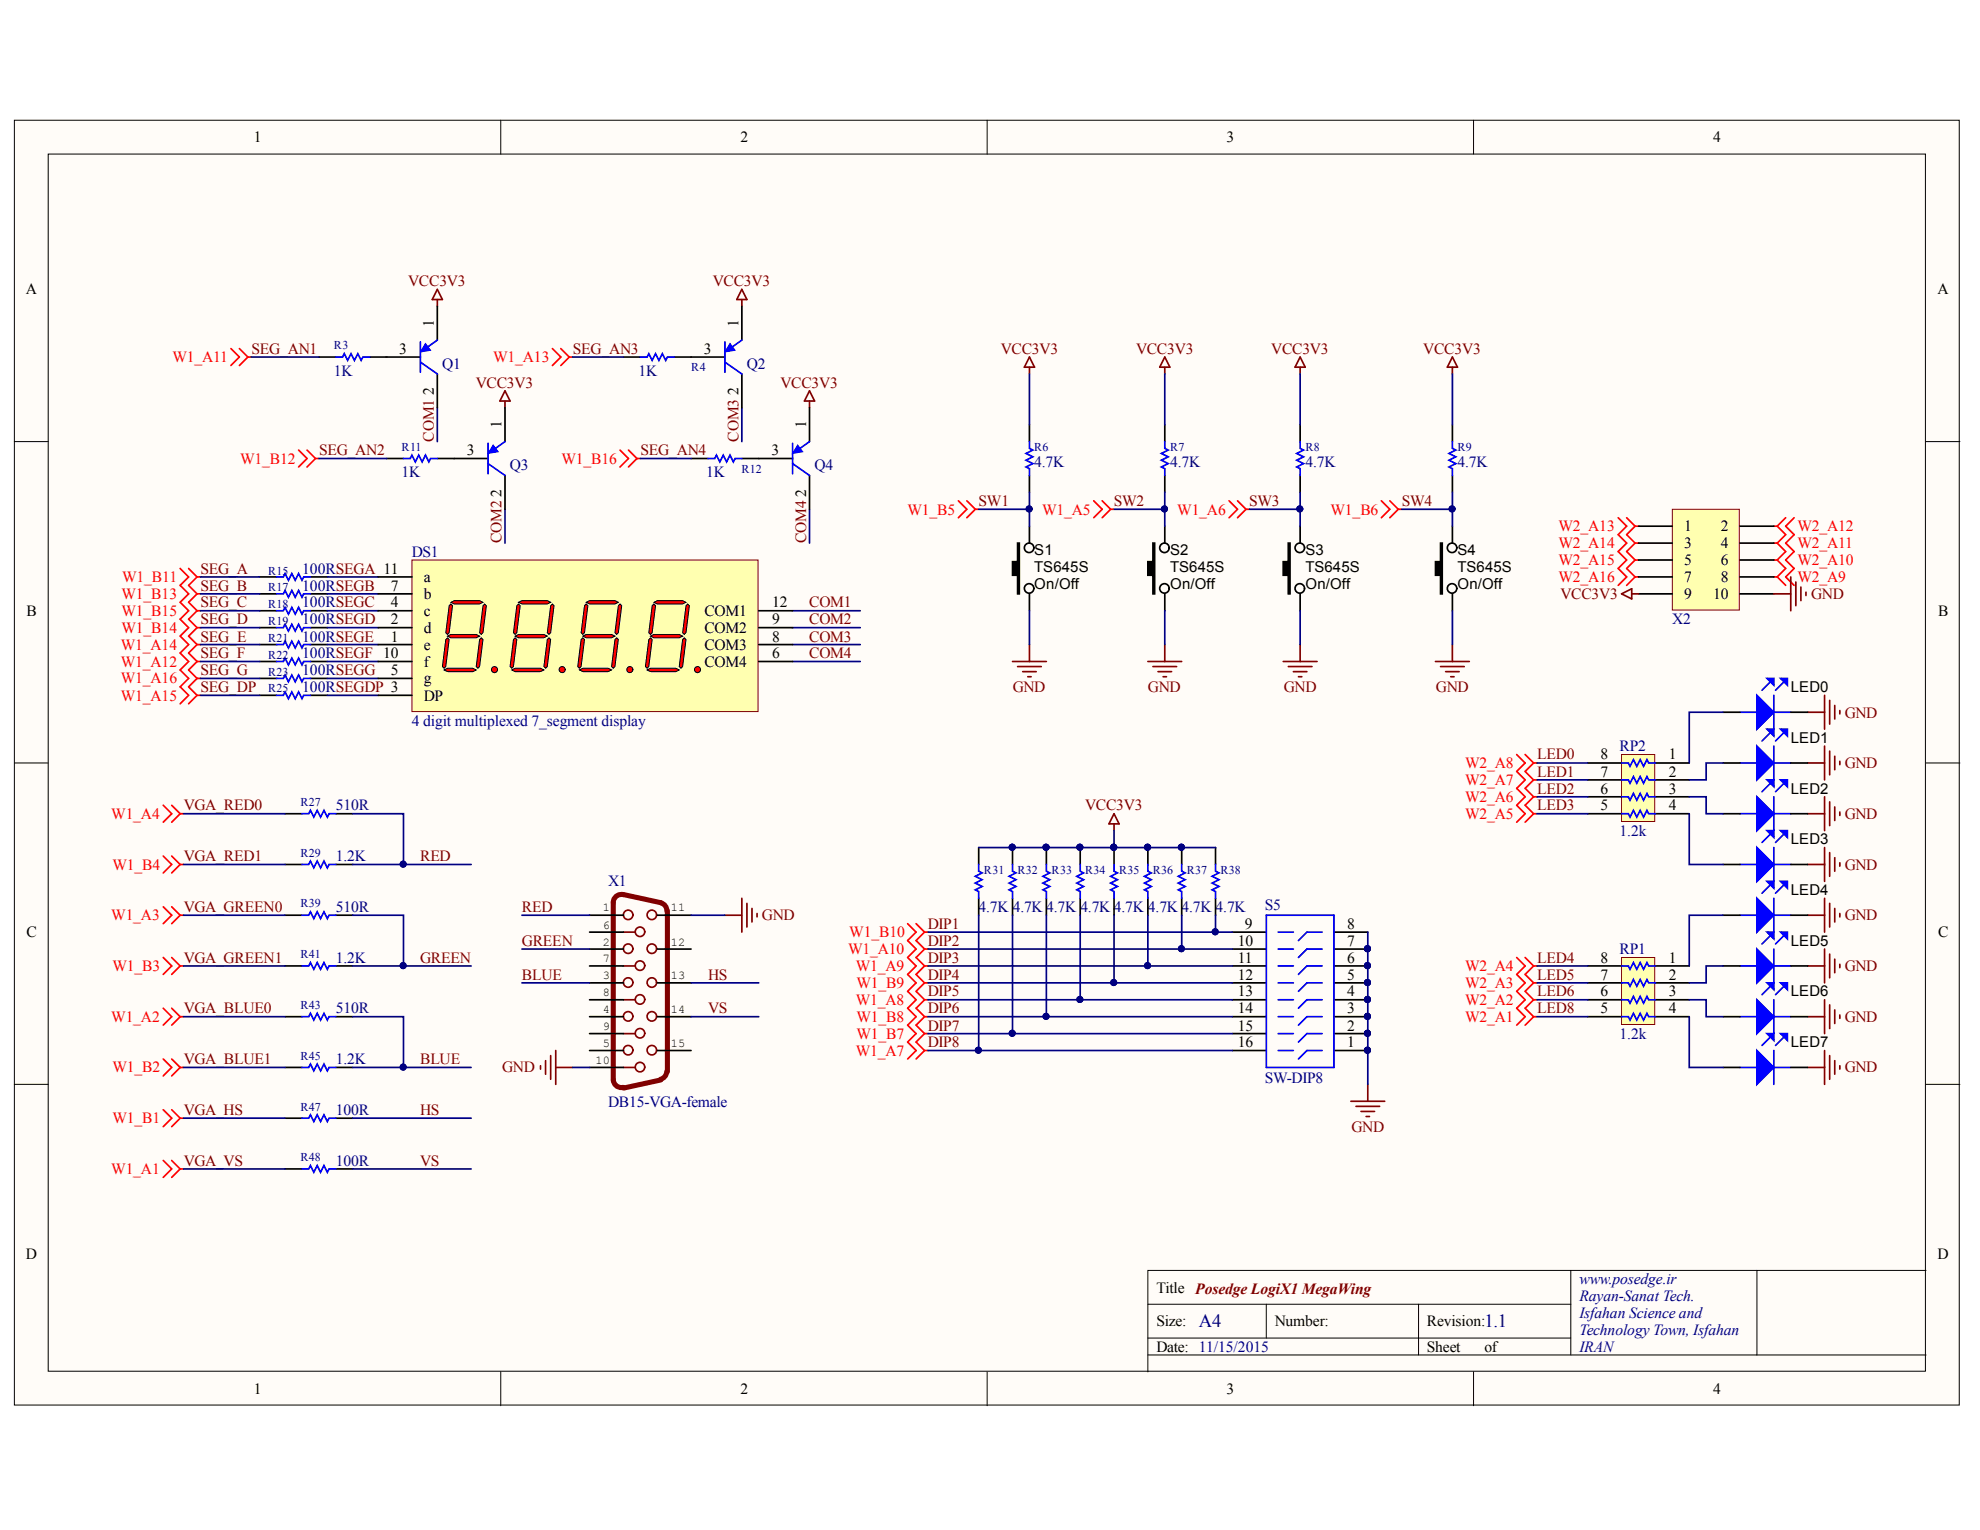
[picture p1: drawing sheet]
<svg xmlns="http://www.w3.org/2000/svg" width="279mm" height="216mm" viewBox="0 0 279 216" stroke-linecap="round" stroke-linejoin="round" font-family="sans-serif">
<defs><g id="words">
<g font-size="2.6" fill="#000080">
<text x="169.2" y="187.3">A4</text>
<text x="209.5" y="187.3">1.1</text>
</g>
<g font-size="2.2">
<text x="35.8" y="20.1">1</text>
<text x="104.5" y="20.1">2</text>
<text x="173.1" y="20.1">3</text>
<text x="241.7" y="20.1">4</text>
<text x="3.6" y="41.5">A</text>
<text x="273.4" y="41.5">A</text>
<text x="61.2" y="46.1" transform="rotate(-90 61.2 46.1)">1</text>
<text x="104.2" y="46.1" transform="rotate(-90 104.2 46.1)">1</text>
<text x="56.3" y="49.9">3</text>
<text x="99.3" y="49.9">3</text>
<text x="61.2" y="55.7" transform="rotate(-90 61.2 55.7)">2</text>
<text x="104.2" y="55.7" transform="rotate(-90 104.2 55.7)">2</text>
<text x="65.9" y="64.3">3</text>
<text x="70.8" y="60.4" transform="rotate(-90 70.8 60.4)">1</text>
<text x="108.9" y="64.3">3</text>
<text x="113.8" y="60.4" transform="rotate(-90 113.8 60.4)">1</text>
<text x="70.8" y="70.1" transform="rotate(-90 70.8 70.1)">2</text>
<text x="113.8" y="70.1" transform="rotate(-90 113.8 70.1)">2</text>
<text x="237.7" y="75">1</text>
<text x="237.7" y="77.4">3</text>
<text x="242.8" y="75">2</text>
<text x="242.8" y="77.4">4</text>
<text x="55.2" y="83.3">7</text>
<text x="59.8" y="82.2">a</text>
<text x="237.7" y="79.7">5</text>
<text x="237.7" y="82.2">7</text>
<text x="242.8" y="79.7">6</text>
<text x="242.8" y="82.2">8</text>
<text x="3.7" y="86.9">B</text>
<text x="55.2" y="88.1">2</text>
<text x="55.2" y="85.7">4</text>
<text x="59.8" y="89.3">d</text>
<text x="59.8" y="86.9">c</text>
<text x="59.8" y="84.5">b</text>
<text x="99.4" y="86.9">COM1</text>
<text x="99.4" y="89.3">COM2</text>
<text x="109" y="85.7">12</text>
<text x="109" y="88.1">9</text>
<text x="237.7" y="84.5">9</text>
<text x="241.7" y="84.5">10</text>
<text x="273.5" y="86.9">B</text>
<text x="55.2" y="95.3">5</text>
<text x="55.2" y="90.5">1</text>
<text x="59.8" y="94.1">f</text>
<text x="59.8" y="91.7">e</text>
<text x="99.4" y="91.7">COM3</text>
<text x="99.4" y="94.1">COM4</text>
<text x="109" y="90.5">8</text>
<text x="109" y="92.9">6</text>
<text x="59.8" y="96.4">g</text>
<text x="59.8" y="98.9">DP</text>
<text x="225.8" y="107.2">8</text>
<text x="235.5" y="107.2">1</text>
<text x="225.8" y="112">6</text>
<text x="225.8" y="109.6">7</text>
<text x="235.5" y="109.6">2</text>
<text x="235.5" y="112">3</text>
<text x="225.8" y="114.3">5</text>
<text x="235.5" y="114.3">4</text>
<text x="175.7" y="131.1">9</text>
<text x="190.1" y="131.1">8</text>
<text x="3.7" y="132.2">C</text>
<text x="174.7" y="135.9">11</text>
<text x="174.7" y="133.4">10</text>
<text x="190.1" y="135.9">6</text>
<text x="190.1" y="133.4">7</text>
<text x="225.8" y="135.9">8</text>
<text x="235.5" y="135.9">1</text>
<text x="273.5" y="132.2">C</text>
<text x="174.7" y="143">14</text>
<text x="174.7" y="140.6">13</text>
<text x="174.7" y="138.2">12</text>
<text x="190.1" y="143">3</text>
<text x="190.1" y="140.6">4</text>
<text x="190.1" y="138.2">5</text>
<text x="225.8" y="143">5</text>
<text x="225.8" y="140.6">6</text>
<text x="225.8" y="138.2">7</text>
<text x="235.5" y="138.2">2</text>
<text x="235.5" y="140.6">3</text>
<text x="235.5" y="143">4</text>
<text x="174.7" y="147.8">16</text>
<text x="174.7" y="145.4">15</text>
<text x="190.1" y="147.8">1</text>
<text x="190.1" y="145.4">2</text>
<text x="3.6" y="177.6">D</text>
<text x="273.4" y="177.6">D</text>
<text x="163.2" y="182.4">Title Posedge LogiX1 MegaWing</text>
<text x="163.2" y="187.1">Size:</text>
<text x="163.2" y="190.8">Date: 11/15/2015</text>
<text x="179.9" y="187.1">Number:</text>
<text x="201.4" y="187.1">Revision:</text>
<text x="201.4" y="190.8">Sheet</text>
<text x="209.5" y="190.8">of</text>
<text x="35.8" y="196.7">1</text>
<text x="104.5" y="196.7">2</text>
<text x="173.1" y="196.7">3</text>
<text x="241.7" y="196.7">4</text>
</g>
<g font-size="2.2" fill="#800000">
<text x="57.6" y="40.4">VCC3V3</text>
<text x="100.6" y="40.4">VCC3V3</text>
<text x="35.5" y="49.9">SEG_AN1</text>
<text x="80.8" y="49.9">SEG_AN3</text>
<text x="141.2" y="49.9">VCC3V3</text>
<text x="160.3" y="49.9">VCC3V3</text>
<text x="179.4" y="49.9">VCC3V3</text>
<text x="200.8" y="49.9">VCC3V3</text>
<text x="67.1" y="54.7">VCC3V3</text>
<text x="110.1" y="54.7">VCC3V3</text>
<text x="45" y="64.3">SEG_AN2</text>
<text x="61.2" y="62.3" transform="rotate(-90 61.2 62.3)">COM1</text>
<text x="90.4" y="64.3">SEG_AN4</text>
<text x="104.2" y="62.3" transform="rotate(-90 104.2 62.3)">COM3</text>
<text x="138.1" y="71.4">SW1</text>
<text x="157.2" y="71.4">SW2</text>
<text x="176.3" y="71.4">SW3</text>
<text x="197.8" y="71.4">SW4</text>
<text x="70.8" y="76.7" transform="rotate(-90 70.8 76.7)">COM2</text>
<text x="113.8" y="76.7" transform="rotate(-90 113.8 76.7)">COM4</text>
<text x="28.3" y="81">SEG_A</text>
<text x="28.3" y="83.3">SEG_B</text>
<text x="28.3" y="85.7">SEG_C</text>
<text x="28.3" y="88.1">SEG_D</text>
<text x="114.2" y="85.7">COM1</text>
<text x="114.2" y="88.1">COM2</text>
<text x="220.2" y="84.5">VCC3V3</text>
<text x="255.6" y="84.5">GND</text>
<text x="28.3" y="90.5">SEG_E</text>
<text x="28.3" y="92.9">SEG_F</text>
<text x="28.3" y="95.3">SEG_G</text>
<text x="114.2" y="90.5">COM3</text>
<text x="114.2" y="92.9">COM4</text>
<text x="28.3" y="97.6">SEG_DP</text>
<text x="142.9" y="97.6">GND</text>
<text x="162" y="97.6">GND</text>
<text x="181.2" y="97.6">GND</text>
<text x="202.6" y="97.6">GND</text>
<text x="260.3" y="101.3">GND</text>
<text x="216.9" y="107.2">LED0</text>
<text x="216.9" y="112">LED2</text>
<text x="216.9" y="109.6">LED1</text>
<text x="260.3" y="108.4">GND</text>
<text x="25.9" y="114.3">VGA_RED0</text>
<text x="153.1" y="114.3">VCC3V3</text>
<text x="216.9" y="114.3">LED3</text>
<text x="260.3" y="115.5">GND</text>
<text x="25.9" y="121.5">VGA_RED1</text>
<text x="59.3" y="121.5">RED</text>
<text x="260.3" y="122.7">GND</text>
<text x="25.9" y="128.7">VGA_GREEN0</text>
<text x="73.6" y="128.7">RED</text>
<text x="107.5" y="129.9">GND</text>
<text x="130.9" y="131.1">DIP1</text>
<text x="260.3" y="129.9">GND</text>
<text x="25.9" y="135.9">VGA_GREEN1</text>
<text x="59.3" y="135.9">GREEN</text>
<text x="73.6" y="133.4">GREEN</text>
<text x="130.9" y="133.4">DIP2</text>
<text x="130.9" y="135.9">DIP3</text>
<text x="216.9" y="135.9">LED4</text>
<text x="260.3" y="137.1">GND</text>
<text x="25.9" y="143">VGA_BLUE0</text>
<text x="73.6" y="138.2">BLUE</text>
<text x="99.9" y="143">VS</text>
<text x="99.9" y="138.2">HS</text>
<text x="130.9" y="138.2">DIP4</text>
<text x="130.9" y="140.6">DIP5</text>
<text x="130.9" y="143">DIP6</text>
<text x="216.9" y="140.6">LED6</text>
<text x="216.9" y="138.2">LED5</text>
<text x="216.9" y="143">LED8</text>
<text x="130.9" y="145.4">DIP7</text>
<text x="130.9" y="147.8">DIP8</text>
<text x="260.3" y="144.2">GND</text>
<text x="25.9" y="150.1">VGA_BLUE1</text>
<text x="59.3" y="150.1">BLUE</text>
<text x="70.9" y="151.3">GND</text>
<text x="260.3" y="151.3">GND</text>
<text x="25.9" y="157.3">VGA_HS</text>
<text x="59.3" y="157.3">HS</text>
<text x="190.7" y="159.7">GND</text>
<text x="25.9" y="164.5">VGA_VS</text>
<text x="59.3" y="164.5">VS</text>
</g>
<g font-size="2.2" fill="#f00">
<text x="24.3" y="51.1">W1_A11</text>
<text x="69.6" y="51.1">W1_A13</text>
<text x="33.9" y="65.4">W1_B12</text>
<text x="79.2" y="65.4">W1_B16</text>
<text x="128" y="72.6">W1_B5</text>
<text x="147" y="72.6">W1_A5</text>
<text x="166.1" y="72.6">W1_A6</text>
<text x="187.8" y="72.6">W1_B6</text>
<text x="219.9" y="75">W2_A13</text>
<text x="219.9" y="77.4">W2_A14</text>
<text x="253.6" y="77.4">W2_A11</text>
<text x="253.6" y="75">W2_A12</text>
<text x="17.2" y="82.2">W1_B11</text>
<text x="219.9" y="79.7">W2_A15</text>
<text x="219.9" y="82.2">W2_A16</text>
<text x="253.6" y="82.2">W2_A9</text>
<text x="253.6" y="79.7">W2_A10</text>
<text x="17.1" y="89.3">W1_B14</text>
<text x="17.1" y="84.5">W1_B13</text>
<text x="17.1" y="86.9">W1_B15</text>
<text x="17.1" y="91.7">W1_A14</text>
<text x="17.1" y="94.1">W1_A12</text>
<text x="17.1" y="96.4">W1_A16</text>
<text x="17.1" y="98.9">W1_A15</text>
<text x="206.8" y="113.2">W2_A6</text>
<text x="206.8" y="110.8">W2_A7</text>
<text x="206.8" y="108.4">W2_A8</text>
<text x="15.7" y="115.5">W1_A4</text>
<text x="206.8" y="115.5">W2_A5</text>
<text x="15.9" y="122.7">W1_B4</text>
<text x="15.7" y="129.9">W1_A3</text>
<text x="15.9" y="137.1">W1_B3</text>
<text x="119.7" y="134.6">W1_A10</text>
<text x="119.8" y="132.2">W1_B10</text>
<text x="120.8" y="137.1">W1_A9</text>
<text x="206.8" y="137.1">W2_A4</text>
<text x="120.8" y="141.8">W1_A8</text>
<text x="120.9" y="139.4">W1_B9</text>
<text x="206.8" y="141.8">W2_A2</text>
<text x="206.8" y="139.4">W2_A3</text>
<text x="15.7" y="144.2">W1_A2</text>
<text x="120.8" y="149">W1_A7</text>
<text x="120.9" y="144.2">W1_B8</text>
<text x="120.9" y="146.6">W1_B7</text>
<text x="206.8" y="144.2">W2_A1</text>
<text x="15.9" y="151.3">W1_B2</text>
<text x="15.9" y="158.5">W1_B1</text>
<text x="15.7" y="165.7">W1_A1</text>
</g>
<g font-size="2.2" fill="#000080">
<text x="47.1" y="53">1K</text>
<text x="62.4" y="52.1">Q1</text>
<text x="90.1" y="53">1K</text>
<text x="105.4" y="52.1">Q2</text>
<text x="145.9" y="65.9">4.7K</text>
<text x="165.1" y="65.9">4.7K</text>
<text x="184.2" y="65.9">4.7K</text>
<text x="205.7" y="65.9">4.7K</text>
<text x="56.7" y="67.3">1K</text>
<text x="72" y="66.4">Q3</text>
<text x="99.7" y="67.3">1K</text>
<text x="115" y="66.4">Q4</text>
<text x="42.7" y="81">100RSEGA 11</text>
<text x="42.7" y="83.3">100RSEGB</text>
<text x="58.1" y="78.5">DS1</text>
<text x="42.7" y="85.7">100RSEGC</text>
<text x="42.7" y="88.1">100RSEGD</text>
<text x="236" y="88.1">X2</text>
<text x="42.7" y="90.5">100RSEGE</text>
<text x="42.7" y="92.9">100RSEGF 10</text>
<text x="42.7" y="95.3">100RSEGG</text>
<text x="42.7" y="97.6">100RSEGDP 3</text>
<text x="58.1" y="102.4">4 digit multiplexed 7_segment display</text>
<text x="228.5" y="106">RP2</text>
<text x="47.4" y="114.3">510R</text>
<text x="228.5" y="118">1.2k</text>
<text x="47.4" y="121.5">1.2K</text>
<text x="85.8" y="125.1">X1</text>
<text x="47.4" y="128.7">510R</text>
<text x="138.1" y="128.7">4.7K</text>
<text x="142.9" y="128.7">4.7K 4.7K</text>
<text x="152.5" y="128.7">4.7K 4.7K</text>
<text x="162" y="128.7">4.7K 4.7K</text>
<text x="171.5" y="128.7">4.7K</text>
<text x="178.5" y="128.4">S5</text>
<text x="47.4" y="135.9">1.2K</text>
<text x="228.5" y="134.6">RP1</text>
<text x="47.4" y="143">510R</text>
<text x="228.5" y="146.6">1.2k</text>
<text x="47.4" y="150.1">1.2K</text>
<text x="178.5" y="152.8">SW-DIP8</text>
<text x="47.4" y="157.3">100R</text>
<text x="85.8" y="156.1">DB15-VGA-female</text>
<text x="47.4" y="164.5">100R</text>
<text x="222.9" y="181.2">www.posedge.ir</text>
<text x="222.9" y="183.6">Rayan-Sanat Tech.</text>
<text x="222.9" y="186">Isfahan Science and</text>
<text x="222.9" y="188.3">TechnologyTown, Isfahan</text>
<text x="222.9" y="190.8">IRAN</text>
</g>
<g font-size="2.1">
<text x="145.9" y="83.1">On/Off</text>
<text x="145.9" y="78.4">S1</text>
<text x="145.9" y="80.7">TS645S</text>
<text x="165.1" y="83.1">On/Off</text>
<text x="165.1" y="78.4">S2</text>
<text x="165.1" y="80.7">TS645S</text>
<text x="184.2" y="83.1">On/Off</text>
<text x="184.2" y="78.4">S3</text>
<text x="184.2" y="80.7">TS645S</text>
<text x="205.7" y="83.1">On/Off</text>
<text x="205.7" y="78.4">S4</text>
<text x="205.7" y="80.7">TS645S</text>
<text x="252.7" y="97.7">LED0</text>
<text x="252.7" y="104.8">LED1</text>
<text x="252.7" y="112">LED2</text>
<text x="252.7" y="119.2">LED3</text>
<text x="252.7" y="126.3">LED4</text>
<text x="252.7" y="133.5">LED5</text>
<text x="252.7" y="140.6">LED6</text>
<text x="252.7" y="147.8">LED7</text>
</g>
<g font-size="1.7" fill="#000080">
<text x="47.1" y="49.3">R3</text>
<text x="97.6" y="52.4">R4</text>
<text x="56.7" y="63.6">R11</text>
<text x="145.9" y="63.6">R6</text>
<text x="165.1" y="63.6">R7</text>
<text x="184.2" y="63.6">R8</text>
<text x="205.7" y="63.6">R9</text>
<text x="104.6" y="66.7">R12</text>
<text x="37.8" y="81.1">R15</text>
<text x="37.8" y="83.4">R17</text>
<text x="37.8" y="85.8">R18</text>
<text x="37.8" y="88.2">R19</text>
<text x="37.8" y="90.6">R21</text>
<text x="37.8" y="93">R22</text>
<text x="37.8" y="95.3">R23</text>
<text x="37.8" y="97.7">R25</text>
<text x="42.4" y="113.7">R27</text>
<text x="42.4" y="120.9">R29</text>
<text x="138.9" y="123.3">R31</text>
<text x="143.6" y="123.3">R32</text>
<text x="148.4" y="123.3">R33</text>
<text x="153.1" y="123.3">R34</text>
<text x="157.9" y="123.3">R35</text>
<text x="162.7" y="123.3">R36</text>
<text x="167.5" y="123.3">R37</text>
<text x="172.2" y="123.3">R38</text>
<text x="42.4" y="128">R39</text>
<text x="42.4" y="135.2">R41</text>
<text x="42.4" y="142.4">R43</text>
<text x="42.4" y="149.6">R45</text>
<text x="42.4" y="156.7">R47</text>
<text x="42.4" y="163.8">R48</text>
</g>
<g font-size="1.7">
<text x="85.1" y="128.6">1</text>
<text x="85.1" y="131.1">6</text>
<text x="94.7" y="128.6">11</text>
<text x="85.1" y="133.4">2</text>
<text x="85.1" y="135.8">7</text>
<text x="94.7" y="133.4">12</text>
<text x="85.1" y="138.2">3</text>
<text x="85.1" y="143">4</text>
<text x="85.1" y="140.6">8</text>
<text x="94.7" y="138.2">13</text>
<text x="94.7" y="143">14</text>
<text x="85.1" y="147.7">5</text>
<text x="85.1" y="145.3">9</text>
<text x="94.7" y="147.7">15</text>
<text x="84" y="150.1">10</text>
</g>
</g></defs>
<g fill="#fffcf8" stroke="#000" stroke-width=".14">
<path d="M2 17h274.5v181.3h-274.5z"/>
<path d="M6.8 21.7h264.9v171.8h-264.9z"/>
</g>
<g fill="none" stroke="#000" stroke-width=".14">
<path d="M70.7 17v4.7M139.3 17v4.7M207.9 17v4.7M2 62.3h4.8M271.8 62.3h4.8M2 107.7h4.8M271.8 107.7h4.8M2 153h4.8M271.8 153h4.8M221.7 179.3v11.9M247.9 179.3h-85.9v14.3M271.8 179.3h-23.9v11.9"/>
<path d="M70.7 193.6v4.8M139.3 193.6v4.8M162 184h59.7M162 191.2h109.8M162 188.8h59.7M178.7 184v4.8M200.2 184v7.2M207.9 193.6v4.8"/>
</g>
<g fill="none" stroke="#800000" stroke-width=".24">
<path d="M61.7 40.8l.7 1.5h-1.4zM61.7 42.3v.9M71.3 55.2l.7 1.4h-1.5zM71.3 56.6v.9M104.7 40.8l.7 1.5h-1.4zM104.7 42.3v.9M114.2 55.2l.7 1.4h-1.4zM114.2 56.6v.9M145.3 50.4l.7 1.4h-1.5zM145.3 51.8v1M164.4 50.4l.7 1.4h-1.5zM164.4 51.8v1"/>
<path d="M183.5 50.4l.7 1.4h-1.5zM183.5 51.8v1M204.9 51.8v1M204.9 50.4l.8 1.4h-1.5zM142.9 93.3h4.8M143.6 94.1h3.3M144.3 94.8h1.9M145 95.5h.5M145.3 91v2.3M162 93.3h4.8M162.7 94.1h3.3M163.4 94.8h1.9"/>
<path d="M164.1 95.5h.5M164.4 91v2.3M181.1 93.3h4.8M181.8 94.1h3.3M182.5 94.8h1.9M183.2 95.5h.5M183.5 91v2.3M202.6 93.3h4.7M203.3 94.1h3.3M204 94.8h1.9M204.7 95.5h.5M204.9 91v2.3"/>
<path d="M88 131.5h1.6M88 136.3h1.6M102.3 129.1h2.4M104.7 126.8v4.7M105.4 127.5v3.3M106.1 128.2v1.9M106.8 128.9v.5M76.3 150.4v.5M77 149.7v1.9M77.7 149v3.3M78.4 148.2v4.8M78.4 150.6h2.4"/>
<path d="M88 150.6h1.6M88 141.1h1.6M88 145.9h1.6M255.1 150.6h2.4M257.5 148.2v4.8M258.2 149v3.3M258.9 149.7v1.9M259.6 150.4v.5"/>
<circle cx="88.6" cy="129.1" r=".67"/>
<circle cx="88.6" cy="138.6" r=".67"/>
<circle cx="88.6" cy="133.9" r=".67"/>
<circle cx="90.3" cy="131.5" r=".67"/>
<circle cx="90.3" cy="136.3" r=".67"/>
<circle cx="92" cy="138.6" r=".67"/>
<circle cx="92" cy="129.1" r=".67"/>
<circle cx="92" cy="133.9" r=".67"/>
<circle cx="88.6" cy="148.2" r=".67"/>
<circle cx="88.6" cy="143.4" r=".67"/>
<circle cx="90.3" cy="150.6" r=".67"/>
<circle cx="90.3" cy="141" r=".67"/>
<circle cx="90.3" cy="145.8" r=".67"/>
<circle cx="92" cy="148.2" r=".67"/>
<circle cx="92" cy="143.4" r=".67"/>
</g>
<g fill="none" stroke="#000" stroke-width=".24">
<path d="M45 50.4h2.4M52.2 50.4h2.3M88 50.4h2.4M95.1 50.4h2.4M145.3 59.9v2.4M164.4 59.9v2.4M183.5 59.9v2.4M204.9 59.9v2.4M54.5 64.7h2.4M61.7 64.7h2.4M97.5 64.7h2.4M104.7 64.7h2.4"/>
<path d="M145.3 67.1v2.4M164.4 67.1v2.4M183.5 67.1v2.4M204.9 67.1v2.4M36.6 81.4h2.4M36.6 83.8h2.4M36.6 86.2h2.4M36.6 88.6h2.4M36.6 91h2.4M36.6 93.3h2.4M36.6 95.7h2.4M36.6 98.1h2.4"/>
<path d="M43.8 81.4h2.4M43.8 83.8h2.4M43.8 86.2h2.4M43.8 88.6h2.4M43.8 91h2.4M43.8 93.3h2.4M43.8 95.7h2.4M43.8 98.1h2.4M40.2 114.8h2.4M47.4 114.8h2.4M40.2 122h2.4M40.2 129.1h2.4"/>
<path d="M40.2 136.3h2.4M47.4 122h2.4M47.4 129.1h2.4M47.4 136.3h2.4M83.2 129.1h4.8M83.2 136.3h4.8M83.2 133.9h4.8M83.2 138.7h4.8M83.2 131.5h4.8M92.7 129.1h4.8M92.7 133.9h4.8M92.7 138.7h4.8"/>
<path d="M40.2 143.5h2.4M40.2 150.6h2.4M40.2 157.8h2.4M47.4 143.5h2.4M47.4 150.6h2.4M47.4 157.8h2.4M83.2 143.5h4.8M83.2 150.6h4.8M83.2 148.2h4.8M83.2 141.1h4.8M83.2 145.9h4.8M92.7 143.5h4.8"/>
<path d="M92.7 148.2h4.8M40.2 164.9h2.4M47.4 164.9h2.4"/>
</g>
<g fill="none" stroke="#00f" stroke-width=".24">
<path d="M47.4 50.4h.9l.3-.5 .5 1 .4-1 .5 1 .5-1 .5 1 .2-.5h1M90.4 50.4h.9l.3-.5 .4 1 .5-1 .5 1 .5-1 .4 1 .3-.5h.9M56.9 64.7h1l.2-.5 .5 1 .5-1 .5 1 .4-1 .5 1 .3-.5h.9M99.9 64.7h1l.2-.5 .5 1 .5-1 .4 1 .5-1 .5 1 .2-.5h1M145.3 62.3v1l.4 .2-.9 .5 .9 .5-.9 .4 .9 .5-.9 .5 .5 .2v1M164.4 62.3v1l.4 .2-.9 .5 .9 .5-.9 .4 .9 .5-.9 .5 .5 .2v1M183.5 62.3v1l.4 .2-.9 .5 .9 .5-.9 .4 .9 .5-.9 .5 .5 .2v1M204.9 62.3v1l.5 .2-.9 .5 .9 .5-.9 .4 .9 .5-.9 .5 .4 .2v1M39 81.4h1l.2-.5 .5 1 .5-1 .5 1 .4-1 .5 1 .3-.5h.9M39 83.8h1l.2-.5 .5 1 .5-1 .5 1 .4-1 .5 1 .3-.5h.9M39 86.2h1l.2-.5 .5 1 .5-1 .5 1 .4-1 .5 1 .3-.5h.9M39 88.6h1l.2-.5 .5 .9 .5-.9 .5 .9 .4-.9 .5 .9 .3-.4h.9"/>
<path d="M39 91h1l.2-.5 .5 .9 .5-.9 .5 .9 .4-.9 .5 .9 .3-.4h.9M39 93.3h1l.2-.4 .5 .9 .5-.9 .5 .9 .4-.9 .5 .9 .3-.5h.9M39 95.7h1l.2-.4 .5 .9 .5-.9 .5 .9 .4-.9 .5 .9 .3-.5h.9M39 98.1h1l.2-.5 .5 1 .5-1 .5 1 .4-1 .5 1 .3-.5h.9M42.6 114.8h1l.2-.5 .5 1 .5-1 .4 1 .5-1 .5 1 .2-.5h1M42.6 122h1l.2-.5 .5 1 .5-1 .4 1 .5-1 .5 1 .2-.5h1M42.6 129.1h1l.2-.4 .5 .9 .5-.9 .4 .9 .5-.9 .5 .9 .2-.5h1M42.6 136.3h1l.2-.5 .5 1 .5-1 .4 1 .5-1 .5 1 .2-.5h1M42.6 143.5h1l.2-.5 .5 .9 .5-.9 .4 .9 .5-.9 .5 .9 .2-.4h1M42.6 150.6h1l.2-.4 .5 .9 .5-.9 .4 .9 .5-.9 .5 .9 .2-.5h1M42.6 157.8h1l.2-.5 .5 1 .5-1 .4 1 .5-1 .5 1 .2-.5h1M42.6 164.9h1l.2-.4 .5 .9 .5-.9 .4 .9 .5-.9 .5 .9 .2-.5h1"/>
</g>
<path d="M88 126.3a1.15 1.15 0 0 0-1.5 1.1v25a1.15 1.15 0 0 0 1.5 1M88 126.2l5.2 1.2a1.16 1.16 0 0 1 .9 1.1M94.2 128.6v22.6M93.2 152.4l-5.2 1.1M94.1 151.2a1.15 1.15 0 0 1-.9 1.1" fill="none" stroke="#800000" stroke-width=".72"/>
<path d="M247.9 148.2l2.4 2.4-2.4 2.4z" fill="#00f"/>
<path d="M247.9 148.2l2.4 2.4-2.4 2.4z" fill="none" stroke="#00f" stroke-width=".24"/>
<path d="M249.4 145.9h.9v.9z" fill="#00f"/>
<path d="M249.4 145.9h.9v.9z" fill="none" stroke="#00f" stroke-width=".24"/>
<path d="M251.3 145.9h.9v.9z" fill="#00f"/>
<path d="M245.5 150.6h2.4M249.8 146.3l-1.2 1.2M250.3 148.2v4.8M250.3 150.6h2.4M251.3 145.9h.9v.9zM251.7 146.3l-1.2 1.2" fill="none" stroke="#00f" stroke-width=".24"/>
<path d="M243.1 150.6h2.4M252.7 150.6h2.4" fill="none" stroke="#000" stroke-width=".24"/>
<path d="M255.1 143.5h2.4M257.5 141.1v4.8M258.2 141.8v3.3M258.9 142.5v1.9M259.6 143.2v.5" fill="none" stroke="#800000" stroke-width=".24"/>
<path d="M247.9 141.1l2.4 2.4-2.4 2.4z" fill="#00f"/>
<path d="M247.9 141.1l2.4 2.4-2.4 2.4z" fill="none" stroke="#00f" stroke-width=".24"/>
<path d="M249.4 138.7h.9v.9z" fill="#00f"/>
<path d="M249.4 138.7h.9v.9z" fill="none" stroke="#00f" stroke-width=".24"/>
<path d="M251.3 138.7h.9v.9z" fill="#00f"/>
<path d="M249.8 139.2l-1.2 1.2M251.3 138.7h.9v.9zM251.7 139.2l-1.2 1.2M245.5 143.5h2.4M250.3 141.1v4.8M250.3 143.5h2.4" fill="none" stroke="#00f" stroke-width=".24"/>
<path d="M243.1 143.5h2.4M252.7 143.5h2.4" fill="none" stroke="#000" stroke-width=".24"/>
<path d="M255.1 136.3h2.4M257.5 133.9v4.8M258.2 134.6v3.4M258.9 135.4v1.9M259.6 136.1v.4" fill="none" stroke="#800000" stroke-width=".24"/>
<path d="M247.9 133.9l2.4 2.4-2.4 2.4z" fill="#00f"/>
<path d="M247.9 133.9l2.4 2.4-2.4 2.4z" fill="none" stroke="#00f" stroke-width=".24"/>
<path d="M249.4 131.5h.9v1z" fill="#00f"/>
<path d="M249.4 131.5h.9v1z" fill="none" stroke="#00f" stroke-width=".24"/>
<path d="M251.3 131.5h.9v1z" fill="#00f"/>
<path d="M245.5 136.3h2.4M249.8 132l-1.2 1.2M250.3 133.9v4.8M250.3 136.3h2.4M251.3 131.5h.9v1zM251.7 132l-1.2 1.2" fill="none" stroke="#00f" stroke-width=".24"/>
<path d="M243.1 136.3h2.4M252.7 136.3h2.4" fill="none" stroke="#000" stroke-width=".24"/>
<path d="M255.1 129.1h2.4M257.5 126.8v4.7M258.2 127.5v3.3M258.9 128.2v1.9M259.6 128.9v.5" fill="none" stroke="#800000" stroke-width=".24"/>
<path d="M247.9 126.8l2.4 2.3-2.4 2.4z" fill="#00f"/>
<path d="M247.9 126.8l2.4 2.3-2.4 2.4z" fill="none" stroke="#00f" stroke-width=".24"/>
<path d="M249.4 124.4h.9v.9z" fill="#00f"/>
<path d="M249.4 124.4h.9v.9z" fill="none" stroke="#00f" stroke-width=".24"/>
<path d="M251.3 124.4h.9v.9z" fill="#00f"/>
<path d="M245.5 129.1h2.4M249.8 124.9l-1.2 1.1M250.3 126.8v4.7M250.3 129.1h2.4M251.3 124.4h.9v.9zM251.7 124.9l-1.2 1.1" fill="none" stroke="#00f" stroke-width=".24"/>
<path d="M243.1 129.1h2.4M252.7 129.1h2.4" fill="none" stroke="#000" stroke-width=".24"/>
<path d="M257.5 119.6v4.8M255.1 122h2.4M258.2 120.3v3.4M258.9 121v1.9M259.6 121.7v.5" fill="none" stroke="#800000" stroke-width=".24"/>
<path d="M247.9 119.6l2.4 2.4-2.4 2.4z" fill="#00f"/>
<path d="M247.9 119.6l2.4 2.4-2.4 2.4z" fill="none" stroke="#00f" stroke-width=".24"/>
<path d="M249.4 117.2h.9v1z" fill="#00f"/>
<path d="M249.4 117.2h.9v1z" fill="none" stroke="#00f" stroke-width=".24"/>
<path d="M251.3 117.2h.9v1z" fill="#00f"/>
<path d="M249.8 117.7l-1.2 1.2M250.3 119.6v4.8M251.3 117.2h.9v1zM251.7 117.7l-1.2 1.2M245.5 122h2.4M250.3 122h2.4" fill="none" stroke="#00f" stroke-width=".24"/>
<path d="M243.1 122h2.4M252.7 122h2.4" fill="none" stroke="#000" stroke-width=".24"/>
<path d="M255.1 114.8h2.4M257.5 112.4v4.8M258.2 113.2v3.3M258.9 113.9v1.9M259.6 114.6v.5" fill="none" stroke="#800000" stroke-width=".24"/>
<path d="M247.9 112.4l2.4 2.4-2.4 2.4z" fill="#00f"/>
<path d="M247.9 112.4l2.4 2.4-2.4 2.4z" fill="none" stroke="#00f" stroke-width=".24"/>
<path d="M249.4 110.1h.9v.9z" fill="#00f"/>
<path d="M249.4 110.1h.9v.9z" fill="none" stroke="#00f" stroke-width=".24"/>
<path d="M251.3 110.1h.9v.9z" fill="#00f"/>
<path d="M245.5 114.8h2.4M249.8 110.5l-1.2 1.2M250.3 112.4v4.8M250.3 114.8h2.4M251.3 110.1h.9v.9zM251.7 110.5l-1.2 1.2" fill="none" stroke="#00f" stroke-width=".24"/>
<path d="M243.1 114.8h2.4M252.7 114.8h2.4" fill="none" stroke="#000" stroke-width=".24"/>
<path d="M255.1 107.7h2.4M257.5 105.3v4.8M258.2 106v3.3M258.9 106.7v1.9M259.6 107.4v.5" fill="none" stroke="#800000" stroke-width=".24"/>
<path d="M247.9 105.3l2.4 2.4-2.4 2.4z" fill="#00f"/>
<path d="M247.9 105.3l2.4 2.4-2.4 2.4z" fill="none" stroke="#00f" stroke-width=".24"/>
<path d="M249.4 102.9h.9v.9z" fill="#00f"/>
<path d="M249.4 102.9h.9v.9z" fill="none" stroke="#00f" stroke-width=".24"/>
<path d="M251.3 102.9h.9v.9z" fill="#00f"/>
<path d="M245.5 107.7h2.4M249.8 103.4l-1.2 1.2M250.3 105.3v4.8M250.3 107.7h2.4M251.3 102.9h.9v.9zM251.7 103.4l-1.2 1.2" fill="none" stroke="#00f" stroke-width=".24"/>
<path d="M243.1 107.7h2.4M252.7 107.7h2.4" fill="none" stroke="#000" stroke-width=".24"/>
<path d="M257.5 98.1v4.8M258.2 98.8v3.4M258.9 99.6v1.9M255.1 100.5h2.4M259.6 100.3v.4" fill="none" stroke="#800000" stroke-width=".24"/>
<path d="M247.9 98.1l2.4 2.4-2.4 2.4z" fill="#00f"/>
<path d="M247.9 98.1l2.4 2.4-2.4 2.4z" fill="none" stroke="#00f" stroke-width=".24"/>
<path d="M249.4 95.7h.9v1z" fill="#00f"/>
<path d="M249.4 95.7h.9v1z" fill="none" stroke="#00f" stroke-width=".24"/>
<path d="M251.3 95.7h.9v1z" fill="#00f"/>
<g fill="none" stroke="#00f" stroke-width=".24">
<path d="M249.8 96.2l-1.2 1.2M250.3 98.1v4.8M251.3 95.7h.9v1zM251.7 96.2l-1.2 1.2M245.5 100.5h2.4M250.3 100.5h2.4M138.1 122v.9l.5 .3-1 .5 1 .4-1 .5 1 .5-1 .5 .5 .2v1M142.9 122v.9l.5 .3-1 .5 1 .4-1 .5 1 .5-1 .5 .5 .2v1M147.7 122v.9l.4 .3-.9 .5 .9 .4-.9 .5 .9 .5-.9 .5 .5 .2v1M152.4 122v.9l.5 .3-.9 .5 .9 .4-.9 .5 .9 .5-.9 .5 .4 .2v1M157.2 122v.9l.5 .3-1 .5 1 .4-1 .5 1 .5-1 .5 .5 .2v1M162 122v.9l.5 .3-1 .5 1 .4-1 .5 1 .5-1 .5 .5 .2v1"/>
<path d="M166.8 122v.9l.4 .3-.9 .5 .9 .4-.9 .5 .9 .5-.9 .5 .5 .2v1M171.5 122v.9l.5 .3-1 .5 1 .4-1 .5 1 .5-1 .5 .5 .2v1"/>
</g>
<g fill="none" stroke="#000" stroke-width=".24">
<path d="M138.1 119.6v2.4M142.9 119.6v2.4M147.7 119.6v2.4M152.4 119.6v2.4M157.2 119.6v2.4M162 119.6v2.4M166.8 119.6v2.4M171.5 119.6v2.4M243.1 100.5h2.4M252.7 100.5h2.4M138.1 126.8v2.3M142.9 126.8v2.3"/>
<path d="M147.7 126.8v2.3M152.4 126.8v2.3M157.2 126.8v2.3M162 126.8v2.3M166.8 126.8v2.3M171.5 126.8v2.3"/>
</g>
<path d="M157.2 114.8l.7 1.5h-1.4zM157.2 116.3v.9M190.6 155.4h4.8M191.3 156.1h3.4M192.1 156.8h1.9M192.8 157.5h.5M193 153v2.4" fill="none" stroke="#800000" stroke-width=".24"/>
<g fill="#000080" stroke="#000080" stroke-width=".14">
<circle cx="166.7" cy="119.6" r=".43"/>
<circle cx="161.9" cy="119.6" r=".43"/>
<circle cx="157.2" cy="119.6" r=".43"/>
<circle cx="152.4" cy="119.6" r=".43"/>
<circle cx="147.6" cy="119.6" r=".43"/>
<circle cx="142.8" cy="119.6" r=".43"/>
</g>
<path d="M228.8 106.5h4.7v9.4h-4.7z" fill="#ffffb0" stroke="#800000" stroke-width=".14"/>
<path d="M224 107.7h4.8M224 110.1h4.8M224 112.4h4.8M224 114.8h4.8M233.6 107.7h4.8M233.6 110.1h4.8M233.6 112.4h4.8M233.6 114.8h4.8" fill="none" stroke="#000" stroke-width=".24"/>
<path d="M228.8 107.7h1l.2 .4 .5-.9 .5 .9 .4-.9 .5 .9 .5-.9 .2 .5h1M228.8 110.1h1l.2 .4 .5-.9 .5 .9 .4-.9 .5 .9 .5-.9 .2 .5h1M228.8 112.4h1l.2 .5 .5-.9 .5 .9 .4-.9 .5 .9 .5-.9 .2 .4h1M228.8 114.8h1l.2 .5 .5-1 .5 1 .4-1 .5 1 .5-1 .2 .5h1" fill="none" stroke="#00f" stroke-width=".24"/>
<path d="M228.8 135.1h4.7v9.5h-4.7z" fill="#ffffb0" stroke="#800000" stroke-width=".14"/>
<g fill="none" stroke="#000" stroke-width=".24">
<path d="M54.5 50.4h4.8M61.7 43.2v4.8M61.7 52.8v4.7M143.6 76.6h.2v7.2h-.2v-2.6h-.7v-1.9h.7zM145.3 74.3v2.3M162.7 76.6h.2v7.2h-.2v-2.6h-.7v-1.9h.7zM164.4 74.3v2.3M181.8 76.6h.2v7.2h-.2v-2.6h-.7v-1.9h.7zM183.5 74.3v2.3M203.3 76.6h.2v7.2h-.2v-2.6h-.7v-1.9h.7zM204.9 74.3v2.3M145.3 83.8v2.4"/>
<path d="M164.4 83.8v2.4M183.5 83.8v2.4M204.9 83.8v2.4M224 136.3h4.8M224 138.7h4.8M233.6 136.3h4.8M233.6 138.7h4.8M224 141.1h4.8M224 143.5h4.8M233.6 141.1h4.8M233.6 143.5h4.8"/>
<circle cx="145.2" cy="77.3" r=".67"/>
<circle cx="164.3" cy="77.3" r=".67"/>
<circle cx="183.4" cy="77.3" r=".67"/>
<circle cx="204.9" cy="77.3" r=".67"/>
<circle cx="145.2" cy="83" r=".67"/>
<circle cx="164.3" cy="83" r=".67"/>
<circle cx="183.4" cy="83" r=".67"/>
<circle cx="204.9" cy="83" r=".67"/>
</g>
<path d="M59.3 48.2v4.3M59.3 51.1l2.4 1.7M61.7 48l-1.7 1.2M228.8 136.3h1l.2 .5 .5-1 .5 1 .4-1 .5 1 .5-1 .2 .5h1M228.8 138.7h1l.2 .5 .5-1 .5 1 .4-1 .5 1 .5-1 .2 .5h1M228.8 141.1h1l.2 .5 .5-1 .5 1 .4-1 .5 1 .5-1 .2 .5h1M228.8 143.5h1l.2 .4 .5-.9 .5 .9 .4-.9 .5 .9 .5-.9 .2 .5h1" fill="none" stroke="#00f" stroke-width=".24"/>
<g fill="none" stroke="#f00" stroke-width=".24">
<path d="M32.6 49.2l1.2 1.2-1.2 1.2M33.8 49.2l1.2 1.2M35 50.4h.4M35 50.4l-1.2 1.2M77.9 49.2l1.2 1.2-1.2 1.2M79.1 49.2l1.2 1.2M80.3 50.4l-1.2 1.2M80.3 50.4h.5M42.1 63.5l1.2 1.2-1.2 1.2M43.3 63.5l1.2 1.2M44.5 64.7h.5M44.5 64.7l-1.2 1.2"/>
<path d="M87.5 63.5l1.2 1.2-1.2 1.2M88.7 63.5l1.2 1.2M89.9 64.7l-1.2 1.2M89.9 64.7h.5M135.2 70.7l1.2 1.2-1.2 1.2M136.4 70.7l1.2 1.2M137.6 71.9l-1.2 1.2M137.6 71.9h.5M154.3 70.7l1.2 1.2-1.2 1.2M155.5 70.7l1.2 1.2M156.7 71.9h.5M156.7 71.9l-1.2 1.2"/>
<path d="M173.4 70.7l1.2 1.2-1.2 1.2M174.6 70.7l1.2 1.2M175.8 71.9h.5M175.8 71.9l-1.2 1.2M194.9 70.7l1.2 1.2-1.2 1.2M196.1 70.7l1.2 1.2M197.3 71.9h.5M197.3 71.9l-1.2 1.2M25.4 80.2l1.2 1.2-1.2 1.2 1.2 1.2-1.2 1.2 1.2 1.2-1.2 1.2 1.2 1.2-1.2 1.2 1.2 1.2-1.2 1.2 1.2 1.1-1.2 1.2 1.2 1.2-1.2 1.2 1.2 1.2-1.2 1.2M26.6 80.2l1.2 1.2M27.8 95.7l-1.2 1.2 1.2 1.2M27.8 93.3l-1.2 1.2 1.2 1.2"/>
<path d="M27.8 95.7h.5M27.8 98.1l-1.2 1.2M27.8 98.1h.5M27.8 88.6l-1.2 1.2 1.2 1.2M27.8 86.2l-1.2 1.2 1.2 1.2M27.8 88.6h.5M27.8 91l-1.2 1.2 1.2 1.1M27.8 91h.5M27.8 83.8l-1.2 1.2 1.2 1.2M27.8 81.4l-1.2 1.2 1.2 1.2M27.8 83.8h.5M27.8 93.3h.5"/>
<path d="M27.8 86.2h.5M27.8 81.4h.5M23 113.6l1.2 1.2-1.2 1.2M24.2 113.6l1.2 1.2M25.4 114.8h.5M25.4 114.8l-1.2 1.2M214 106.5l1.2 1.2-1.2 1.2 1.2 1.2-1.2 1.1 1.2 1.2-1.2 1.2 1.2 1.2-1.2 1.2M215.2 106.5l1.2 1.2M216.4 114.8l-1.2 1.2M216.4 112.4l-1.2 1.2 1.2 1.2M216.4 114.8h.5M216.4 110.1l-1.2 1.1 1.2 1.2"/>
<path d="M216.4 112.4h.5M216.4 107.7l-1.2 1.2 1.2 1.2M216.4 110.1h.5M216.4 107.7h.5M23 120.8l1.2 1.2-1.2 1.2M23 135.1l1.2 1.2-1.2 1.2M23 128l1.2 1.1-1.2 1.2M24.2 120.8l1.2 1.2M24.2 135.1l1.2 1.2M24.2 128l1.2 1.1M25.4 136.3h.5M25.4 122l-1.2 1.2"/>
<path d="M25.4 122h.5M25.4 136.3l-1.2 1.2M25.4 129.1l-1.2 1.2M25.4 129.1h.5M128.1 130.3l1.2 1.2-1.2 1.2 1.2 1.2-1.2 1.2 1.2 1.2-1.2 1.2 1.2 1.2-1.2 1.2 1.2 1.2-1.2 1.2 1.2 1.2-1.2 1.2 1.2 1.2-1.2 1.1 1.2 1.2-1.2 1.2M129.3 130.3l1.2 1.2M130.5 138.7h.4M130.5 136.3h.4M130.5 131.5l-1.2 1.2 1.2 1.2M130.5 131.5h.4M130.5 133.9l-1.2 1.2 1.2 1.2M130.5 133.9h.4"/>
<path d="M130.5 138.7l-1.2 1.2 1.2 1.2M130.5 136.3l-1.2 1.2 1.2 1.2M214 135.1l1.2 1.2-1.2 1.2 1.2 1.2-1.2 1.2 1.2 1.2-1.2 1.2 1.2 1.2-1.2 1.2M215.2 135.1l1.2 1.2M216.4 138.7l-1.2 1.2 1.2 1.2M216.4 136.3l-1.2 1.2 1.2 1.2M216.4 138.7h.5M216.4 136.3h.5M23 156.6l1.2 1.2-1.2 1.2M23 149.4l1.2 1.2-1.2 1.2M23 142.3l1.2 1.2-1.2 1.2M24.2 156.6l1.2 1.2"/>
<path d="M24.2 149.4l1.2 1.2M24.2 142.3l1.2 1.2M25.4 143.5h.5M25.4 157.8l-1.2 1.2M25.4 157.8h.5M25.4 150.6l-1.2 1.2M25.4 150.6h.5M25.4 143.5l-1.2 1.2M130.5 143.5h.4M130.5 141.1h.4M130.5 141.1l-1.2 1.2 1.2 1.2M130.5 143.5l-1.2 1.2 1.2 1.2"/>
<path d="M130.5 145.9l-1.2 1.1 1.2 1.2M130.5 145.9h.4M130.5 148.2l-1.2 1.2M130.5 148.2h.4M216.4 143.5l-1.2 1.2M216.4 141.1l-1.2 1.2 1.2 1.2M216.4 143.5h.5M216.4 141.1h.5M23 163.8l1.2 1.1-1.2 1.2M24.2 163.8l1.2 1.1M25.4 164.9l-1.2 1.2M25.4 164.9h.5"/>
</g>
<g fill="#000">
<path d="M143.6 76.6h.2v7.2h-.2v-2.6h-.7v-1.9h.7z" fill-rule="evenodd"/>
<path d="M162.7 76.6h.2v7.2h-.2v-2.6h-.7v-1.9h.7z" fill-rule="evenodd"/>
<path d="M181.8 76.6h.2v7.2h-.2v-2.6h-.7v-1.9h.7z" fill-rule="evenodd"/>
<path d="M203.3 76.6h.2v7.2h-.2v-2.6h-.7v-1.9h.7z" fill-rule="evenodd"/>
</g>
<g fill="none" stroke="#000080" stroke-width=".24">
<path d="M35.4 50.4h9.6M61.7 57.5v4.8M80.8 50.4h7.2M104.7 57.5v4.8M145.3 52.8v7.1M164.4 52.8v7.1M183.5 52.8v7.1M204.9 52.8v7.1M45 64.7h9.5M71.3 71.9v4.7M90.4 64.7h7.1M114.2 71.9v4.7"/>
<path d="M145.3 69.5v2.4h-7.2M145.3 71.9v2.4M164.4 69.5v2.4h-7.2M164.4 71.9v2.4M183.5 69.5v2.4h-7.2M183.5 71.9v2.4M204.9 69.5v2.4h-7.1M204.9 71.9v2.4M28.3 86.2h8.3M28.3 88.6h8.3M28.3 91h8.3M28.3 93.3h8.3"/>
<path d="M28.3 98.1h8.3M28.3 95.7h8.3M28.3 83.8h8.3M28.3 81.4h8.3M46.2 86.2h7.2M46.2 88.6h7.2M46.2 91h7.2M46.2 93.3h7.2M46.2 98.1h7.2M46.2 95.7h7.2M46.2 83.8h7.2M46.2 81.4h7.2"/>
<path d="M111.8 86.2h9.6M111.8 88.6h9.6M111.8 91h9.6M111.8 93.3h9.6M145.3 86.2v4.8M164.4 86.2v4.8M183.5 86.2v4.8M204.9 86.2v4.8M25.9 114.8h14.3M49.8 114.8h7.1v7.2h-7.1M138.1 119.6h33.4M157.2 117.2v2.4"/>
<path d="M216.9 114.8h7.1M216.9 112.4h7.1M216.9 110.1h7.1M216.9 107.7h7.1M238.4 112.4h2.4v2.4h2.3M238.4 114.8v7.2h4.7M243.1 100.5h-4.7v7.2M243.1 107.7h-2.3v2.4h-2.4M25.9 122h14.3M25.9 129.1h14.3M25.9 136.3h14.3M49.8 136.3h16.7"/>
<path d="M49.8 129.1h7.1v7.2M56.9 122h9.6M73.6 129.1h9.6M73.6 133.9h9.6M73.6 138.7h9.6M97.5 129.1h4.8M97.5 138.7h9.6M138.1 129.1v19.1M142.9 129.1v16.8M147.7 129.1v14.4M152.4 129.1v12M157.2 129.1v9.6"/>
<path d="M162 129.1v7.2M166.8 129.1v4.8M171.5 129.1v2.4M216.9 138.7h7.1M216.9 136.3h7.1M243.1 129.1h-4.7v7.2M243.1 136.3h-2.3v2.4h-2.4M25.9 143.5h14.3M25.9 150.6h14.3M25.9 157.8h14.3M49.8 143.5h7.1v7.1h-7.1M49.8 157.8h16.7"/>
<path d="M56.9 150.6h9.6M80.8 150.6h2.4M97.5 143.5h9.6M216.9 143.5h7.1M216.9 141.1h7.1M238.4 141.1h2.4v2.4h2.3M238.4 143.5v7.1h4.7M25.9 164.9h14.3M49.8 164.9h16.7"/>
</g>
<g fill="#000080" stroke="#000080" stroke-width=".14">
<circle cx="56.9" cy="121.9" r=".43"/>
<circle cx="56.9" cy="150.6" r=".43"/>
<circle cx="56.9" cy="136.3" r=".43"/>
<circle cx="164.3" cy="71.8" r=".43"/>
<circle cx="183.4" cy="71.8" r=".43"/>
<circle cx="204.9" cy="71.8" r=".43"/>
<circle cx="145.2" cy="71.8" r=".43"/>
<circle cx="171.5" cy="131.5" r=".43"/>
<circle cx="166.7" cy="133.9" r=".43"/>
<circle cx="161.9" cy="136.3" r=".43"/>
<circle cx="157.2" cy="138.6" r=".43"/>
<circle cx="152.4" cy="141" r=".43"/>
<circle cx="147.6" cy="143.4" r=".43"/>
<circle cx="142.8" cy="145.8" r=".43"/>
<circle cx="138.1" cy="148.2" r=".43"/>
<circle cx="142.8" cy="119.6" r=".43"/>
<circle cx="147.6" cy="119.6" r=".43"/>
<circle cx="152.4" cy="119.6" r=".43"/>
<circle cx="157.2" cy="119.6" r=".43"/>
<circle cx="161.9" cy="119.6" r=".43"/>
<circle cx="166.7" cy="119.6" r=".43"/>
</g>
<path d="M60 48.5l.8 .9-1.5 .3z" fill="#00f"/>
<path d="M60 48.5l.8 .9-1.5 .3z" fill="none" stroke="#00f" stroke-width=".14"/>
<path d="M97.5 50.4h4.8M104.7 43.2v4.8M104.7 52.8v4.7" fill="none" stroke="#000" stroke-width=".24"/>
<path d="M102.3 48.2v4.3M102.3 51.1l2.4 1.7M104.7 48l-1.7 1.2" fill="none" stroke="#00f" stroke-width=".24"/>
<path d="M103 48.5l.7 .9-1.4 .3z" fill="#00f"/>
<path d="M103 48.5l.7 .9-1.4 .3z" fill="none" stroke="#00f" stroke-width=".14"/>
<path d="M71.3 57.5v4.8M64.1 64.7h4.8M71.3 67.1v4.8" fill="none" stroke="#000" stroke-width=".24"/>
<path d="M68.9 62.6v4.3M68.9 65.4l2.4 1.7M71.3 62.3l-1.7 1.2" fill="none" stroke="#00f" stroke-width=".24"/>
<path d="M69.6 62.8l.7 .9-1.4 .3z" fill="#00f"/>
<path d="M69.6 62.8l.7 .9-1.4 .3z" fill="none" stroke="#00f" stroke-width=".14"/>
<path d="M114.2 57.5v4.8M107.1 64.7h4.7M114.2 67.1v4.8" fill="none" stroke="#000" stroke-width=".24"/>
<path d="M111.8 62.6v4.3M111.8 65.4l2.4 1.7M114.2 62.3l-1.6 1.2" fill="none" stroke="#00f" stroke-width=".24"/>
<path d="M112.6 62.8l.7 .9-1.5 .3z" fill="#00f"/>
<path d="M112.6 62.8l.7 .9-1.5 .3z" fill="none" stroke="#00f" stroke-width=".14"/>
<path d="M58.1 79h48.9v21.4h-48.9z" fill="#ffffb0" stroke="#800000" stroke-width=".14"/>
<path d="M53.4 86.2h4.7M53.4 93.3h4.7M53.4 95.7h4.7M53.4 91h4.7M53.4 88.6h4.7M53.4 98.1h4.7M53.4 83.8h4.7M53.4 81.4h4.7M107.1 86.2h4.7" fill="none" stroke="#000" stroke-width=".24"/>
<circle cx="69.8" cy="94.5" r=".43" fill="#f00" stroke="#000" stroke-width=".14"/>
<path d="M62.7 94.5l.4-.2h3.6l.5 .2-.5 .3h-3.6z" fill-rule="evenodd" fill="#f00"/>
<path d="M62.7 94.5l.4-.2h3.6l.5 .2-.5 .3h-3.6z" fill="none" stroke="#000" stroke-width=".14"/>
<path d="M63.1 89.8l.5-.3h3.6l.5 .3-.5 .2h-3.6z" fill-rule="evenodd" fill="#f00"/>
<path d="M63.1 89.8l.5-.3h3.6l.5 .3-.5 .2h-3.6z" fill="none" stroke="#000" stroke-width=".14"/>
<path d="M63.6 85l.5-.2h3.6l.5 .2-.5 .2h-3.6z" fill-rule="evenodd" fill="#f00"/>
<path d="M63.6 85l.5-.2h3.6l.5 .2-.5 .2h-3.6z" fill="none" stroke="#000" stroke-width=".14"/>
<path d="M68.2 85.5l.2-.3 .2 .3-.4 3.8-.3 .2-.2-.2z" fill-rule="evenodd" fill="#f00"/>
<path d="M68.2 85.5l.2-.3 .2 .3-.4 3.8-.3 .2-.2-.2z" fill="none" stroke="#000" stroke-width=".14"/>
<path d="M63.4 85.5l.2-.3 .3 .3-.5 3.8-.3 .2-.2-.2z" fill-rule="evenodd" fill="#f00"/>
<path d="M63.4 85.5l.2-.3 .3 .3-.5 3.8-.3 .2-.2-.2z" fill="none" stroke="#000" stroke-width=".14"/>
<path d="M62.9 90.2l.2-.2 .3 .2-.5 3.9-.2 .2-.3-.2z" fill-rule="evenodd" fill="#f00"/>
<path d="M62.9 90.2l.2-.2 .3 .2-.5 3.9-.2 .2-.3-.2z" fill="none" stroke="#000" stroke-width=".14"/>
<path d="M67.7 90.2l.2-.2 .3 .2-.5 3.9-.3 .2-.2-.2z" fill-rule="evenodd" fill="#f00"/>
<path d="M67.7 90.2l.2-.2 .3 .2-.5 3.9-.3 .2-.2-.2z" fill="none" stroke="#000" stroke-width=".14"/>
<circle cx="79.3" cy="94.5" r=".43" fill="#f00" stroke="#000" stroke-width=".14"/>
<path d="M72.2 94.5l.5-.2h3.6l.5 .2-.5 .3h-3.6z" fill-rule="evenodd" fill="#f00"/>
<path d="M72.2 94.5l.5-.2h3.6l.5 .2-.5 .3h-3.6z" fill="none" stroke="#000" stroke-width=".14"/>
<path d="M72.7 89.8l.5-.3h3.6l.4 .3-.4 .2h-3.6z" fill-rule="evenodd" fill="#f00"/>
<path d="M72.7 89.8l.5-.3h3.6l.4 .3-.4 .2h-3.6z" fill="none" stroke="#000" stroke-width=".14"/>
<path d="M73.2 85l.4-.2h3.6l.5 .2-.5 .2h-3.6z" fill-rule="evenodd" fill="#f00"/>
<path d="M73.2 85l.4-.2h3.6l.5 .2-.5 .2h-3.6z" fill="none" stroke="#000" stroke-width=".14"/>
<path d="M77.7 85.5l.2-.3 .3 .3-.5 3.8-.2 .2-.3-.2z" fill-rule="evenodd" fill="#f00"/>
<path d="M77.7 85.5l.2-.3 .3 .3-.5 3.8-.2 .2-.3-.2z" fill="none" stroke="#000" stroke-width=".14"/>
<path d="M72.9 85.5l.3-.3 .2 .3-.5 3.8-.2 .2-.2-.2z" fill-rule="evenodd" fill="#f00"/>
<path d="M72.9 85.5l.3-.3 .2 .3-.5 3.8-.2 .2-.2-.2z" fill="none" stroke="#000" stroke-width=".14"/>
<path d="M72.5 90.2l.2-.2 .2 .2-.4 3.9-.3 .2-.2-.2z" fill-rule="evenodd" fill="#f00"/>
<path d="M72.5 90.2l.2-.2 .2 .2-.4 3.9-.3 .2-.2-.2z" fill="none" stroke="#000" stroke-width=".14"/>
<path d="M77.2 90.2l.3-.2 .2 .2-.5 3.9-.2 .2-.2-.2z" fill-rule="evenodd" fill="#f00"/>
<path d="M77.2 90.2l.3-.2 .2 .2-.5 3.9-.2 .2-.2-.2z" fill="none" stroke="#000" stroke-width=".14"/>
<circle cx="88.9" cy="94.5" r=".43" fill="#f00" stroke="#000" stroke-width=".14"/>
<path d="M81.8 94.5l.4-.2h3.6l.5 .2-.5 .3h-3.6z" fill-rule="evenodd" fill="#f00"/>
<path d="M81.8 94.5l.4-.2h3.6l.5 .2-.5 .3h-3.6z" fill="none" stroke="#000" stroke-width=".14"/>
<path d="M82.2 89.8l.5-.3h3.6l.5 .3-.5 .2h-3.6z" fill-rule="evenodd" fill="#f00"/>
<path d="M82.2 89.8l.5-.3h3.6l.5 .3-.5 .2h-3.6z" fill="none" stroke="#000" stroke-width=".14"/>
<path d="M82.7 85l.5-.2h3.6l.5 .2-.5 .2h-3.6z" fill-rule="evenodd" fill="#f00"/>
<path d="M82.7 85l.5-.2h3.6l.5 .2-.5 .2h-3.6z" fill="none" stroke="#000" stroke-width=".14"/>
<path d="M87.3 85.5l.2-.3 .2 .3-.4 3.8-.3 .2-.2-.2z" fill-rule="evenodd" fill="#f00"/>
<path d="M87.3 85.5l.2-.3 .2 .3-.4 3.8-.3 .2-.2-.2z" fill="none" stroke="#000" stroke-width=".14"/>
<path d="M82.5 85.5l.2-.3 .3 .3-.5 3.8-.3 .2-.2-.2z" fill-rule="evenodd" fill="#f00"/>
<path d="M82.5 85.5l.2-.3 .3 .3-.5 3.8-.3 .2-.2-.2z" fill="none" stroke="#000" stroke-width=".14"/>
<path d="M82 90.2l.2-.2 .3 .2-.5 3.9-.2 .2-.3-.2z" fill-rule="evenodd" fill="#f00"/>
<path d="M82 90.2l.2-.2 .3 .2-.5 3.9-.2 .2-.3-.2z" fill="none" stroke="#000" stroke-width=".14"/>
<path d="M86.8 90.2l.2-.2 .3 .2-.5 3.9-.3 .2-.2-.2z" fill-rule="evenodd" fill="#f00"/>
<path d="M86.8 90.2l.2-.2 .3 .2-.5 3.9-.3 .2-.2-.2z" fill="none" stroke="#000" stroke-width=".14"/>
<circle cx="98.4" cy="94.5" r=".43" fill="#f00" stroke="#000" stroke-width=".14"/>
<path d="M91.3 94.5l.5-.2h3.6l.4 .2-.4 .3h-3.6z" fill-rule="evenodd" fill="#f00"/>
<path d="M91.3 94.5l.5-.2h3.6l.4 .2-.4 .3h-3.6z" fill="none" stroke="#000" stroke-width=".14"/>
<path d="M91.8 89.8l.5-.3h3.5l.5 .3-.5 .2h-3.5z" fill-rule="evenodd" fill="#f00"/>
<path d="M91.8 89.8l.5-.3h3.5l.5 .3-.5 .2h-3.5z" fill="none" stroke="#000" stroke-width=".14"/>
<path d="M92.3 85l.4-.2h3.6l.5 .2-.5 .2h-3.6z" fill-rule="evenodd" fill="#f00"/>
<path d="M92.3 85l.4-.2h3.6l.5 .2-.5 .2h-3.6z" fill="none" stroke="#000" stroke-width=".14"/>
<path d="M96.8 85.5l.2-.3 .3 .3-.5 3.8-.2 .2-.3-.2z" fill-rule="evenodd" fill="#f00"/>
<path d="M96.8 85.5l.2-.3 .3 .3-.5 3.8-.2 .2-.3-.2z" fill="none" stroke="#000" stroke-width=".14"/>
<path d="M92 85.5l.3-.3 .2 .3-.5 3.8-.2 .2-.2-.2z" fill-rule="evenodd" fill="#f00"/>
<path d="M92 85.5l.3-.3 .2 .3-.5 3.8-.2 .2-.2-.2z" fill="none" stroke="#000" stroke-width=".14"/>
<path d="M91.6 90.2l.2-.2 .2 .2-.4 3.9-.3 .2-.2-.2z" fill-rule="evenodd" fill="#f00"/>
<path d="M91.6 90.2l.2-.2 .2 .2-.4 3.9-.3 .2-.2-.2z" fill="none" stroke="#000" stroke-width=".14"/>
<path d="M96.3 90.2l.3-.2 .2 .2-.5 3.9-.2 .2-.3-.2z" fill-rule="evenodd" fill="#f00"/>
<path d="M96.3 90.2l.3-.2 .2 .2-.5 3.9-.2 .2-.3-.2z" fill="none" stroke="#000" stroke-width=".14"/>
<g fill="none" stroke="#000" stroke-width=".24">
<path d="M107.1 88.6h4.7M107.1 91h4.7M107.1 93.3h4.7M173.9 138.7h4.8M173.9 136.3h4.8M173.9 133.9h4.8M173.9 131.5h4.8M188.2 138.7h4.8M188.2 136.3h4.8M188.2 133.9h4.8M188.2 131.5h4.8M173.9 148.2h4.8"/>
<path d="M173.9 145.9h4.8M173.9 143.5h4.8M173.9 141.1h4.8M188.2 148.2h4.8M188.2 145.9h4.8M188.2 143.5h4.8M188.2 141.1h4.8"/>
</g>
<g fill="#000080" stroke="#000080" stroke-width=".14">
<circle cx="193" cy="148.2" r=".43"/>
<circle cx="193" cy="145.8" r=".43"/>
<circle cx="193" cy="143.4" r=".43"/>
<circle cx="193" cy="141" r=".43"/>
<circle cx="193" cy="138.6" r=".43"/>
<circle cx="193" cy="136.3" r=".43"/>
<circle cx="193" cy="133.9" r=".43"/>
<circle cx="138.1" cy="148.2" r=".43"/>
<circle cx="142.8" cy="145.8" r=".43"/>
<circle cx="147.6" cy="143.4" r=".43"/>
<circle cx="152.4" cy="141" r=".43"/>
<circle cx="157.2" cy="138.6" r=".43"/>
<circle cx="161.9" cy="136.3" r=".43"/>
<circle cx="166.7" cy="133.9" r=".43"/>
<circle cx="171.5" cy="131.5" r=".43"/>
</g>
<g fill="none" stroke="#00f" stroke-width=".24">
<path d="M178.7 129.1h9.5v21.5h-9.5zM180.4 131.5h2.1M180.4 133.9h2.1M180.4 136.3h2.1M180.4 138.7h2.1M186.6 131.5h-2.2l-1.2 1.2M186.6 133.9h-2.2l-1.2 1.2M186.6 136.3h-2.2l-1.2 1.2M186.6 138.7h-2.2l-1.2 1.2M180.4 141.1h2.1M180.4 143.5h2.1M180.4 145.9h2.1"/>
<path d="M180.4 148.2h2.1M186.6 141.1h-2.2l-1.2 1.2M186.6 143.5h-2.2l-1.2 1.2M186.6 145.9h-2.2l-1.2 1.1M186.6 148.2h-2.2l-1.2 1.2"/>
</g>
<g fill="none" stroke="#f00" stroke-width=".24">
<path d="M228.3 73.1l1.2 1.2-1.2 1.1 1.2 1.2-1.2 1.2 1.2 1.2-1.2 1.2 1.2 1.2-1.2 1.2M229.5 73.1l1.2 1.2M230.7 79h.5M230.7 76.6h.5M230.7 74.3h.5M230.7 74.3l-1.2 1.1 1.2 1.2M230.7 76.6l-1.2 1.2 1.2 1.2M230.7 79l-1.2 1.2 1.2 1.2M250.3 79h.5M250.3 76.6h.5M250.3 74.3h.5M250.8 79l1.2 1.2-1.2 1.2"/>
<path d="M250.8 76.6l1.2 1.2-1.2 1.2M250.8 74.3l1.2 1.1-1.2 1.2M252 73.1l-1.2 1.2M253.2 73.1l-1.2 1.2 1.2 1.1-1.2 1.2 1.2 1.2-1.2 1.2 1.2 1.2-1.2 1.2 1.2 1.2M230.7 81.4h.5M230.7 81.4l-1.2 1.2M250.3 81.4h.5M250.8 81.4l1.2 1.2"/>
</g>
<path d="M130.9 138.7h43M130.9 136.3h43M130.9 133.9h43M130.9 131.5h43M193 131.5v21.5M130.9 148.2h43M130.9 145.9h43M130.9 143.5h43M130.9 141.1h43" fill="none" stroke="#000080" stroke-width=".24"/>
<path d="M236 71.9h9.4v14.2h-9.4z" fill="#ffffb0" stroke="#800000" stroke-width=".14"/>
<path d="M231.2 74.3h4.8M231.2 76.6h4.8M231.2 79h4.8M245.5 74.3h4.8M245.5 76.6h4.8M245.5 79h4.8M231.2 81.4h4.8M231.2 83.8h4.8M245.5 81.4h4.8M245.5 83.8h4.8" fill="none" stroke="#000" stroke-width=".24"/>
<path d="M228.8 83.8l1.5-.7v1.4zM230.3 83.8h.9M250.3 83.8h2.4M252.7 81.4v4.8M253.4 82.1v3.4M254.1 82.8v2M254.8 83.6v.4" fill="none" stroke="#800000" stroke-width=".24"/>
<use href="#words"/>
</svg>
